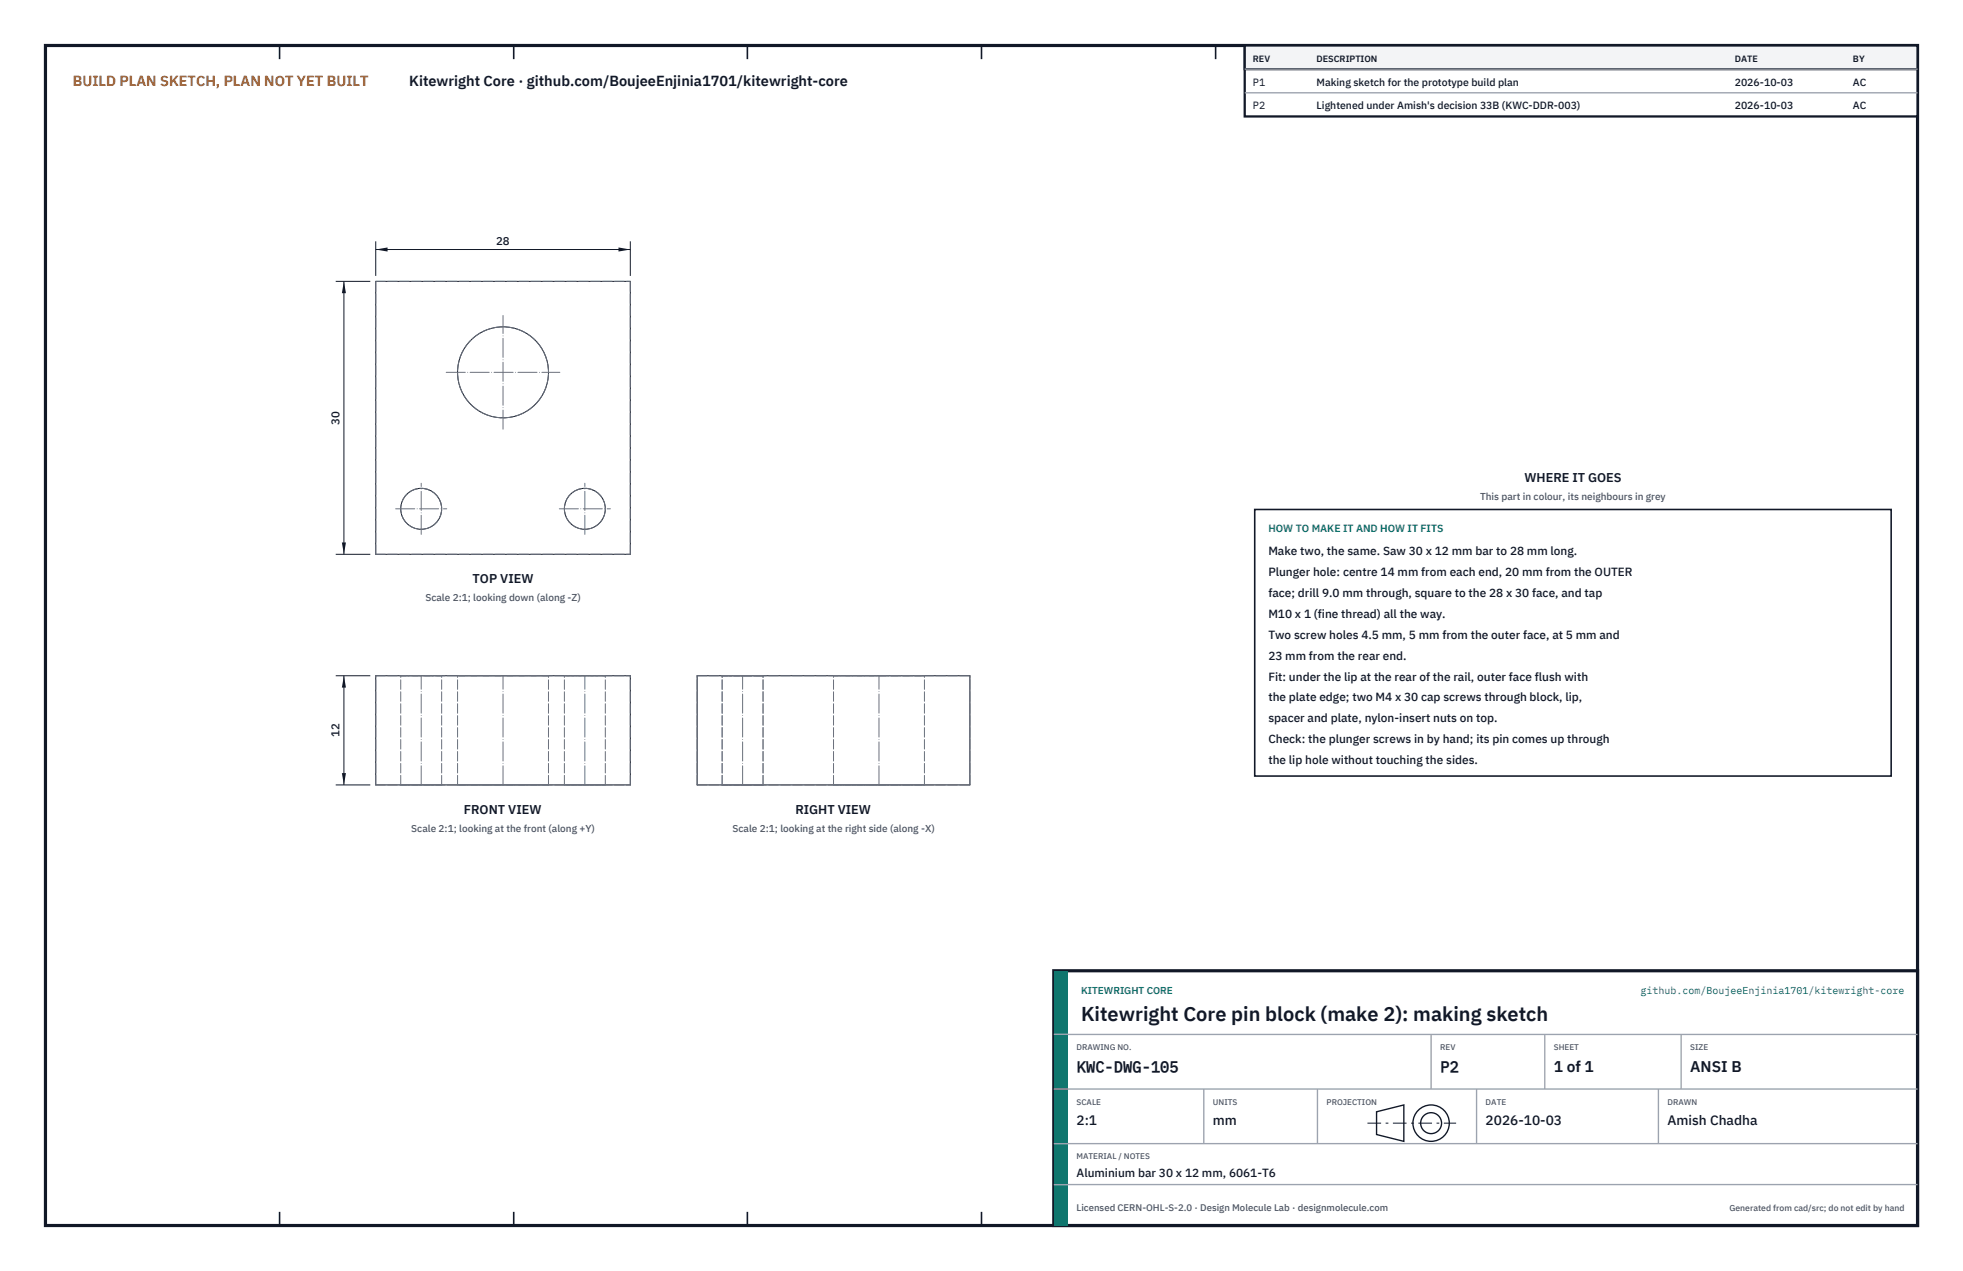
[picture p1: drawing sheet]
<svg xmlns="http://www.w3.org/2000/svg" width="432mm" height="279mm" viewBox="0 0 432 279" stroke-linecap="round" stroke-linejoin="round" font-family="sans-serif">
<defs><g id="words">
<text font-size="4.4" fill="#111827" x="237.8" y="224.4">Kitewright Core pin block (make 2): making sketch</text>
<g font-size="3.4" fill="#111827">
<text x="236.8" y="235.6">KWC-DWG-105</text>
<text x="316.8" y="235.6">P2</text>
<text x="341.8" y="235.6">1 of 1</text>
<text x="371.8" y="235.6">ANSI B</text>
</g>
<text font-size="3.2" fill="#b45309" x="16" y="19">BUILD PLAN SKETCH, PLAN NOT YET BUILT</text>
<text font-size="3.2" fill="#111827" x="90" y="19">Kitewright Core · github.com/BoujeeEnjinia1701/kitewright-core</text>
<g font-size="3" fill="#111827">
<text x="236.8" y="247.2">2:1</text>
<text x="266.8" y="247.2">mm</text>
<text x="326.8" y="247.2">2026-10-03</text>
<text x="366.8" y="247.2">Amish Chadha</text>
</g>
<g font-size="2.8" fill="#111827">
<text x="335.3" y="106">WHERE IT GOES</text>
<text x="104" y="128.2">TOP VIEW</text>
<text x="102" y="178.9">FRONT VIEW</text>
<text x="175" y="178.9">RIGHT VIEW</text>
</g>
<g font-size="2.6" fill="#111827">
<text x="279" y="122">Make two, the same. Saw 30 x 12 mm bar to 28 mm long.</text>
<text x="279" y="126.6">Plunger hole: centre 14 mm from each end, 20 mm from the OUTER</text>
<text x="279" y="131.2">face; drill 9.0 mm through, square to the 28 x 30 face, and tap</text>
<text x="279" y="135.8">M10 x 1 (fine thread) all the way.</text>
<text x="279" y="140.4">Two screw holes 4.5 mm, 5 mm from the outer face, at 5 mm and</text>
<text x="279" y="145">23 mm from the rear end.</text>
<text x="279" y="149.6">Fit: under the lip at the rear of the rail, outer face flush with</text>
<text x="279" y="154.2">the plate edge; two M4 x 30 cap screws through block, lip,</text>
<text x="279" y="158.8">spacer and plate, nylon-insert nuts on top.</text>
<text x="279" y="163.4">Check: the plunger screws in by hand; its pin comes up through</text>
<text x="279" y="168">the lip hole without touching the sides.</text>
<text x="236.8" y="258.8">Aluminium bar 30 x 12 mm, 6061-T6</text>
</g>
<g font-size="2.5" fill="#111827">
<text x="109.1" y="53.8">28</text>
<text x="74.6" y="93.3" transform="rotate(-90 74.6 93.3)">30</text>
<text x="74.6" y="162" transform="rotate(-90 74.6 162)">12</text>
</g>
<g font-size="2.3" fill="#111827">
<text x="275.6" y="18.8">P1</text>
<text x="275.6" y="24">P2</text>
<text x="289.6" y="18.8">Making sketch for the prototype build plan</text>
<text x="289.6" y="24">Lightened under Amish's decision 33B (KWC-DDR-003)</text>
<text x="381.6" y="18.8">2026-10-03</text>
<text x="381.6" y="24">2026-10-03</text>
<text x="407.6" y="18.8">AC</text>
<text x="407.6" y="24">AC</text>
</g>
<text font-size="2.3" fill="#0f766e" x="279" y="117">HOW TO MAKE IT AND HOW IT FITS</text>
<g font-size="2.2" fill="#4b5563">
<text x="325.6" y="110">This part in colour, its neighbours in grey</text>
<text x="93.6" y="132.2">Scale 2:1; looking down (along -Z)</text>
<text x="90.5" y="182.9">Scale 2:1; looking at the front (along +Y)</text>
<text x="161.1" y="182.9">Scale 2:1; looking at the right side (along -X)</text>
</g>
<g font-size="2.2" fill="#0f766e">
<text x="237.8" y="218.4">KITEWRIGHT CORE</text>
<text x="360.9" y="218.4">github.com/BoujeeEnjinia1701/kitewright-core</text>
</g>
<text font-size="2.1" fill="#4b5563" x="236.8" y="266.2">Licensed CERN-OHL-S-2.0 · Design Molecule Lab · designmolecule.com</text>
<g font-size="2" fill="#111827">
<text x="275.6" y="13.6">REV</text>
<text x="289.6" y="13.6">DESCRIPTION</text>
<text x="381.6" y="13.6">DATE</text>
<text x="407.6" y="13.6">BY</text>
</g>
<text font-size="1.9" fill="#4b5563" x="380.4" y="266.2">Generated from cad/src; do not edit by hand</text>
<g font-size="1.8" fill="#4b5563">
<text x="236.8" y="230.8">DRAWING NO.</text>
<text x="316.8" y="230.8">REV</text>
<text x="341.8" y="230.8">SHEET</text>
<text x="371.8" y="230.8">SIZE</text>
<text x="236.8" y="242.8">SCALE</text>
<text x="266.8" y="242.8">UNITS</text>
<text x="291.8" y="242.8">PROJECTION</text>
<text x="326.8" y="242.8">DATE</text>
<text x="366.8" y="242.8">DRAWN</text>
<text x="236.8" y="254.8">MATERIAL / NOTES</text>
</g>
</g></defs>
<path d="M10 10h411.8v259.4h-411.8z" fill="none" stroke="#111827" stroke-width=".7" stroke-linecap="butt"/>
<g fill="none" stroke="#111827" stroke-width=".35">
<path d="M61.5 10v3M113 10v3M164.4 10v3M215.9 10v3M267.4 10v3M318.9 10v3M370.3 10v3M61.5 266.4v3M113 266.4v3M164.4 266.4v3M215.9 266.4v3M267.4 266.4v3"/>
<path d="M318.9 266.4v3M370.3 266.4v3"/>
</g>
<g fill="none" stroke="#111727" stroke-width=".22">
<path d="M82.7 61.9h55.9v60h-55.9zM82.7 148.5h55.9v24h-55.9zM153.3 148.5h60v24h-60z"/>
<circle cx="110.6" cy="81.8" r="10"/>
<circle cx="92.7" cy="111.9" r="4.5"/>
<circle cx="128.6" cy="111.9" r="4.5"/>
</g>
<g fill="none" stroke="#6a7180" stroke-width=".22" stroke-dasharray="2.1 .5">
<path d="M82.7 61.9h55.9M82.7 121.9v-60M82.7 121.9h55.9M138.6 121.9v-60M82.7 148.5h55.9M88.2 148.5h9M97.2 148.5h-9M100.7 148.5h19.9M120.6 148.5h-19.9M124.2 148.5h9M133.2 148.5h-9M153.3 148.5h60"/>
<path d="M158.8 148.5h4.5M163.3 148.5h4.5M167.8 148.5h-9M183.3 148.5h10M193.3 148.5h10M203.3 148.5h-20M82.7 172.5v-24M82.7 172.5h55.9M88.2 172.5h9M88.2 172.5v-24M97.2 172.5h-9M97.2 172.5v-24"/>
<path d="M100.7 172.5h19.9M100.7 172.5v-24M120.6 172.5h-19.9M120.6 172.5v-24M124.2 172.5h9M124.2 172.5v-24M133.2 172.5h-9M133.2 172.5v-24M138.6 172.5v-24M153.3 172.5v-24M153.3 172.5h60M158.8 172.5h4.5"/>
<path d="M158.8 172.5v-24M163.3 172.5h4.5M167.8 172.5h-9M167.8 172.5v-24M183.3 172.5h10M183.3 172.5v-24M193.3 172.5h10M203.3 172.5h-20M203.3 172.5v-24M213.3 172.5v-24"/>
<circle cx="110.6" cy="81.8" r="10"/>
<circle cx="92.7" cy="111.9" r="4.5"/>
<circle cx="128.6" cy="111.9" r="4.5"/>
</g>
<path d="M98.2 81.9h25M110.7 94.4v-25M87 111.8h11.3M92.7 117.5v-11.3M123 111.8h11.3M128.7 117.5v-11.3M92.7 172.5v-24M110.7 172.5v-24M128.7 172.5v-24M163.3 172.5v-24M193.3 172.5v-24" fill="none" stroke="#6a7180" stroke-width=".22" stroke-dasharray="4.2 .5 0 .5"/>
<path d="M82.7 53.1v7.6M82.7 54.8h55.9M138.6 53.1v7.6" fill="none" stroke="#111827" stroke-width=".22"/>
<path d="M82.7 54.8l2.6-.4v.9zM136 54.4v.9l2.6-.5z" fill="#111827"/>
<path d="M73.9 61.9h7.6M75.7 61.9v60M73.9 121.9h7.6" fill="none" stroke="#111827" stroke-width=".22"/>
<path d="M75.7 61.9l-.5 2.6h.9zM75.2 119.2h.9l-.4 2.7z" fill="#111827"/>
<path d="M73.9 148.5h7.6M75.7 148.5v24M73.9 172.5h7.6" fill="none" stroke="#111827" stroke-width=".22"/>
<path d="M75.7 148.5l-.5 2.7h.9zM75.2 169.9h.9l-.4 2.6z" fill="#111827"/>
<path d="M276 112h140v58.6h-140z" fill="#fff" stroke="#111827" stroke-width=".35"/>
<path d="M273.8 10h148v15.6h-148z" fill="#fff" stroke="#111827" stroke-width=".5"/>
<path d="M273.8 10h148v5.2h-148z" fill="#f3f4f6" stroke="#111827" stroke-width=".5"/>
<path d="M273.8 15.2h148M273.8 20.4h148" fill="none" stroke="#9ca3af" stroke-width=".3"/>
<path d="M231.8 213.4h190v56h-190z" fill="#fff" stroke="#111827" stroke-width=".7" stroke-linecap="butt"/>
<path d="M231.8 213.4h3v56h-3z" fill="#0f766e"/>
<path d="M231.8 227.4h190M231.8 239.4h190M264.8 239.4v12M289.8 239.4v12M314.8 227.4v12M324.8 239.4v12M339.8 227.4v12M364.8 239.4v12M369.8 227.4v12M231.8 251.4h190M231.8 260.4h190" fill="none" stroke="#9ca3af" stroke-width=".3"/>
<g fill="none" stroke="#111827" stroke-width=".3">
<path d="M302.8 244.4l6-1.5v8l-6-1.5z"/>
<circle cx="314.8" cy="246.9" r="4"/>
<circle cx="314.8" cy="246.9" r="2.3"/>
</g>
<path d="M300.8 246.9h19.5" fill="none" stroke="#111827" stroke-width=".22" stroke-dasharray="3 1 .6 1" stroke-linecap="butt"/>
<use href="#words"/>
</svg>
